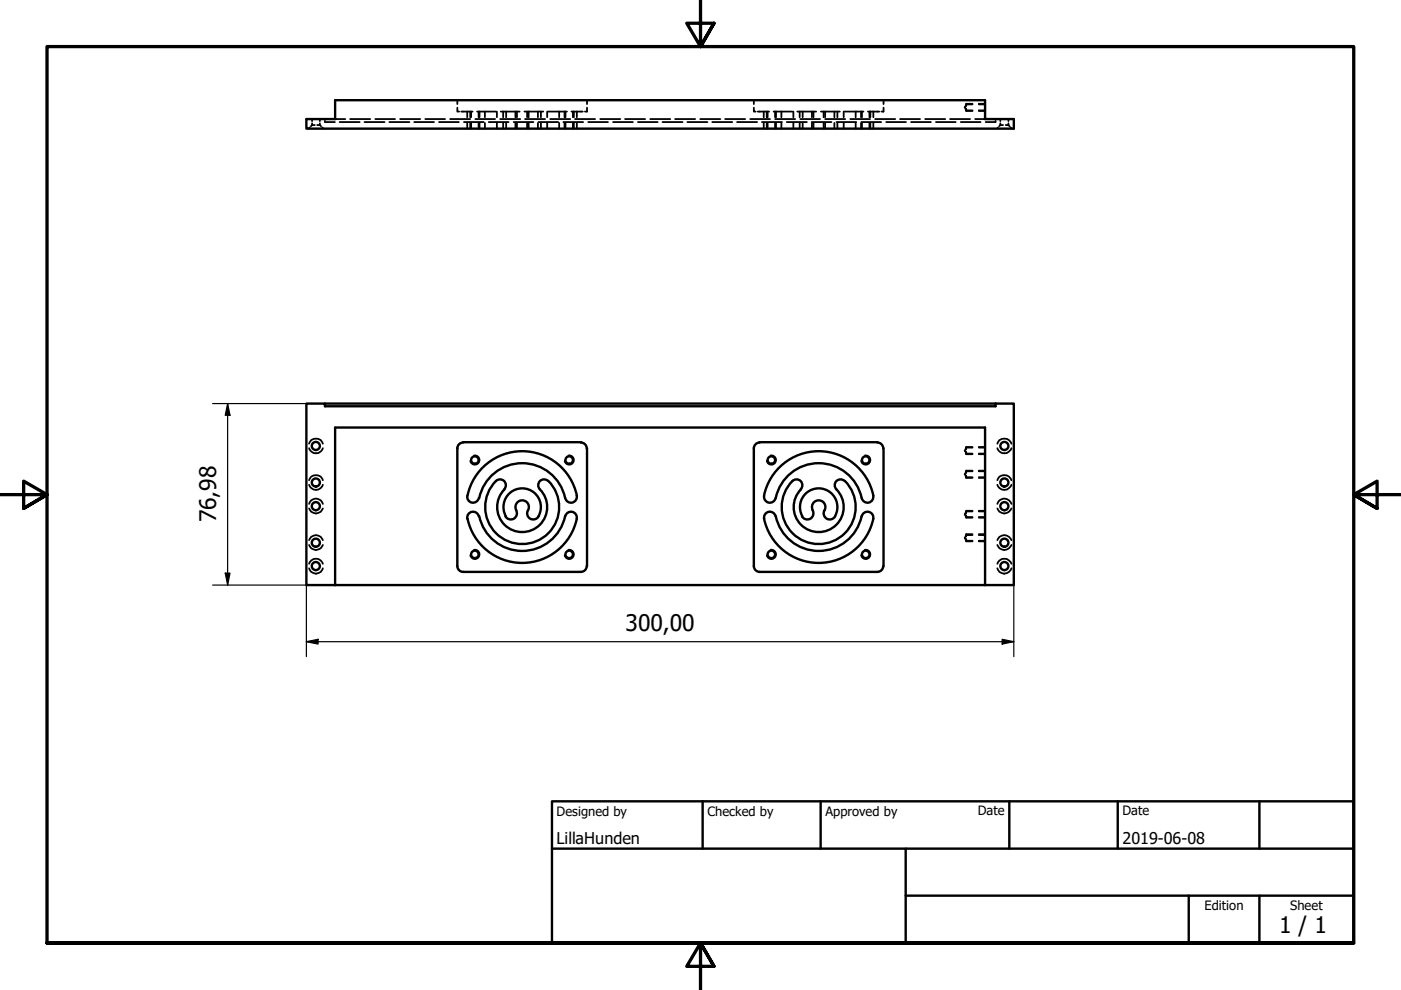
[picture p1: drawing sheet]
<svg xmlns="http://www.w3.org/2000/svg" width="297mm" height="210mm" viewBox="0 0 297 210" stroke-linecap="round" stroke-linejoin="round" font-family="sans-serif">
<defs><g id="words">
<g font-size="4.8">
<text x="45.8" y="110.8" transform="rotate(-90 45.8 110.8)">76,98</text>
<text x="132.7" y="133.7">300,00</text>
<text x="271.2" y="197.8">1 / 1</text>
</g>
<g font-size="3.4">
<text x="118" y="178.9">LillaHunden</text>
<text x="238" y="178.9">2019-06-08</text>
</g>
<g font-size="2.7">
<text x="118" y="173">Designed by</text>
<text x="150" y="173">Checked by</text>
<text x="175" y="173">Approved by</text>
<text x="207.3" y="172.9">Date</text>
<text x="238" y="172.9">Date</text>
<text x="255.4" y="193">Edition</text>
<text x="273.6" y="193">Sheet</text>
</g>
</g></defs>
<!-- layer: Hidden (ISO) -->
<g fill="none" stroke="#000" stroke-width=".38">
<path d="M65.7 27l-.3 .3M66.2 26.5h.5M66.2 26.5l-.3 .3M66.2 25.2v.5M66.2 26.1v.4M67.2 26.5h.6l.3 .3M67.8 25.2v.5M67.8 26.1v.4M68.3 27l.3 .3M68.9 25.7v.2h2.1M68.9 25.2v.2M71.1 25.2h2.1"/>
<path d="M72 25.9h4.3M74.2 25.2h4.3M77.3 25.9h4.2M79.6 25.2h4.2M82.5 25.9h4.3M84.8 25.2h4.3M87.8 25.9h4.2M90.2 25.2h4.2M93.1 25.9h4.2M95.4 25.2h4.3M97 22.8v.9h.3M97 21.2v.9"/>
<path d="M97.8 23.7h2.4M98.4 25.9h4.2M99.1 23.7v1.2M99.1 26.1v1.2M99.7 23.7v1.2M99.7 26.1v1.2M99.9 23.7v1.2M99.9 26.1v1.2M100.8 25.2h4.2M101.2 23.7h4M101.5 23.7v1.2M101.5 26.1v1.2"/>
<path d="M101.7 23.7v1.2M101.7 26.1v1.2M102.8 23.7v1.2M102.8 26.1v1.2M103.6 25.9h4.2M105.3 23.7v1.2M105.3 26.1v1.2M106 25.2h4.3M106.2 23.7h4M106.7 23.7v1.2M106.7 26.1v1.2M107.3 23.7v1.2"/>
<path d="M107.3 26.1v1.2M108.9 25.9h4.2M109.3 23.7v1.2M109.3 26.1v1.2M109.6 23.7v1.2M109.6 26.1v1.2M111.2 23.7h4M111.3 25.2h4.3M111.8 23.7v1.2M111.8 26.1v1.2M112.1 23.7v1.2M112.1 26.1v1.2"/>
<path d="M114 23.7v1.2M114 26.1v1.2M114.2 25.9h4.2M114.7 23.7v1.2M114.7 26.1v1.2M116 23.7v1.2M116 26.1v1.2M116.2 23.7h4M116.6 25.2h4.3M118.6 23.7v1.2M118.6 26.1v1.2M119.4 25.9h4.2"/>
<path d="M119.7 23.7v1.2M119.7 26.1v1.2M119.9 23.7v1.2M119.9 26.1v1.2M121.2 23.7h2.4M121.5 23.7v1.2M121.5 26.1v1.2M121.7 23.7v1.2M121.7 26.1v1.2M121.9 25.2h4.3M122.3 23.7v1.2M122.3 26.1v1.2"/>
<path d="M124.5 22.8v.9h-.5M124.5 21.2v.9M124.7 25.9h4.2M127.3 25.2h4.2M130 25.9h4.2M132.5 25.2h4.3M135.3 25.9h4.1M137.9 25.2h4.2M140.5 25.9h4.2M143.1 25.2h4.3M145.7 25.9h4.3M148.5 25.2h4.2"/>
<path d="M151 25.9h4.3M153.7 25.2h4.3M156.3 25.9h4.2M159.1 25.2h4.2M159.8 22.8v.9h.4M159.8 21.2v.9M160.7 23.7h2.4M161.5 25.9h4.3M161.9 23.7v1.2M161.9 26.1v1.2M162.6 23.7v1.2M162.6 26.1v1.2"/>
<path d="M162.8 23.7v1.2M162.8 26.1v1.2M164 23.7h4M164.3 25.2h4.3M164.3 23.7v1.2M164.3 26.1v1.2M164.5 23.7v1.2M164.5 26.1v1.2M165.7 23.7v1.2M165.7 26.1v1.2M166.8 25.9h4.3M168.2 23.7v1.2"/>
<path d="M168.2 26.1v1.2M169 23.7h4M169.5 23.7v1.2M169.5 26.1v1.2M169.7 25.2h4.2M170.2 23.7v1.2M170.2 26.1v1.2M172.1 25.9h4.2M172.1 23.7v1.2M172.1 26.1v1.2M172.5 23.7v1.2M172.5 26.1v1.2"/>
<path d="M174.1 23.7h4M174.6 23.7v1.2M174.6 26.1v1.2M174.9 25.2h4.3M174.9 23.7v1.2M174.9 26.1v1.2M176.9 23.7v1.2M176.9 26.1v1.2M177.4 25.9h4.1M177.5 23.7v1.2M177.5 26.1v1.2M178.9 23.7v1.2"/>
<path d="M178.9 26.1v1.2M179.1 23.7h4M180.3 25.2h4.2M181.4 23.7v1.2M181.4 26.1v1.2M182.6 23.7v1.2M182.6 26.1v1.2M182.6 25.9h4.2M182.8 23.7v1.2M182.8 26.1v1.2M184 23.7h2.4M184.3 23.7v1.2"/>
<path d="M184.3 26.1v1.2M184.5 23.7v1.2M184.5 26.1v1.2M185.2 23.7v1.2M185.2 26.1v1.2M185.5 25.2h4.3M187.3 22.8v.9h-.4M187.3 21.2v.9M187.9 25.9h4.2M190.8 25.2h4.3M193.2 25.9h4.2M196.2 25.2h4.2"/>
<path d="M198.4 25.9h4.2M201.4 25.2h4.3M203.7 25.9h4.2M204.7 22.6l-.2 .2 .2 .2M204.7 23.1l.2 .3h1.3M204.9 23v.5h1.3M206.2 22h-1.3v.5M206.2 22.1h-1.3l-.2 .2M206.8 25.2h2.1M207.5 22.1h1.4M207.5 23.4h1.4M207.5 22h1.4"/>
<path d="M207.5 23.5h1.4M211.1 25.2v.2M211.1 25.7v.2h-2.1M211.6 27l-.2 .3M212.1 26.5h.6M212.1 26.5l-.3 .3M212.1 25.2v.5M212.1 26.1v.4M213.2 26.5h.6l.3 .3M213.8 25.2v.5M213.8 26.1v.4M214.2 27l.3 .3"/>
<path d="M65.5 95a1.53 1.53 0 0 0 1.5 1.1 1.53 1.53 0 0 0 1.5-1.1M65.5 94.1a1.53 1.53 0 0 1 1.5-1.1 1.53 1.53 0 0 1 1.5 1.1M204.7 95.3l-.2 .2 .2 .2M204.7 96l.2 .2h1.3M204.9 95.8v.5h1.3M206.2 94.9h-1.3l-.2 .3M206.2 99.9h-1.3l-.2 .2M206.2 94.8h-1.3v.5M206.2 99.8h-1.3v.5M207.5 94.9h1.4M207.5 96.2h1.4M207.5 99.9h1.4"/>
<path d="M207.5 94.8h1.4M207.5 96.3h1.4M207.5 99.8h1.4M211.5 95a1.57 1.57 0 0 0 1.4 1.1 1.57 1.57 0 0 0 1.5-1.1M211.5 94.1a1.57 1.57 0 0 1 1.4-1.1 1.57 1.57 0 0 1 1.5 1.1M65.5 115.5a1.53 1.53 0 0 0 1.5 1.1 1.53 1.53 0 0 0 1.5-1.1M65.5 114.5a1.53 1.53 0 0 1 1.5-1.1 1.53 1.53 0 0 1 1.5 1.1M65.5 102.8a1.53 1.53 0 0 0 1.5 1.1 1.53 1.53 0 0 0 1.5-1.1M65.5 101.8a1.53 1.53 0 0 1 1.5-1.1 1.53 1.53 0 0 1 1.5 1.1M65.5 107.8a1.53 1.53 0 0 0 1.5 1.1 1.53 1.53 0 0 0 1.5-1.1M65.5 106.8a1.5 1.5 0 0 1 1.5-1.1 1.5 1.5 0 0 1 1.5 1.1M65.5 119.5a1.53 1.53 0 0 1 1.5-1 1.53 1.53 0 0 1 1.5 1"/>
<path d="M204.7 108.8l-.2 .3 .2 .2M204.7 100.4l-.2 .2 .2 .1M204.7 113.8l-.2 .2 .2 .3M204.7 109.4l.2 .2h1.3M204.7 100.9l.2 .3h1.3M204.7 114.5l.2 .2h1.3M204.9 109.3v.5h1.3M204.9 100.8v.5h1.3M204.9 114.3v.5h1.3M206.2 108.4h-1.3l-.2 .2M206.2 113.4h-1.3l-.2 .2M206.2 108.3h-1.3v.5"/>
<path d="M206.2 113.3h-1.3v.5M207.5 108.4h1.4M207.5 109.6h1.4M207.5 101.2h1.4M207.5 113.4h1.4M207.5 114.7h1.4M207.5 108.3h1.4M207.5 109.8h1.4M207.5 101.3h1.4M207.5 113.3h1.4M207.5 114.8h1.4M211.5 102.8a1.57 1.57 0 0 0 1.4 1.1 1.57 1.57 0 0 0 1.5-1.1"/>
<path d="M211.5 101.8a1.57 1.57 0 0 1 1.4-1.1 1.57 1.57 0 0 1 1.5 1.1M211.5 115.5a1.57 1.57 0 0 0 1.4 1.1 1.57 1.57 0 0 0 1.5-1.1M211.5 114.5a1.57 1.57 0 0 1 1.4-1.1 1.57 1.57 0 0 1 1.5 1.1M211.5 119.5a1.57 1.57 0 0 1 1.4-1 1.57 1.57 0 0 1 1.5 1M211.5 107.8a1.57 1.57 0 0 0 1.4 1.1 1.57 1.57 0 0 0 1.5-1.1M211.5 106.8a1.55 1.55 0 0 1 1.4-1.1 1.55 1.55 0 0 1 1.5 1.1M65.5 120.5a1.5 1.5 0 0 0 1.5 1.1 1.5 1.5 0 0 0 1.5-1.1M211.5 120.5a1.55 1.55 0 0 0 1.4 1.1 1.55 1.55 0 0 0 1.5-1.1"/>
</g>
<!-- layer: Visible (ISO) -->
<g fill="none" stroke="#000" stroke-width=".51">
<path d="M65 25.2h6.1v-4h137.8v4h6v2.1h-149.9zM68.9 85.6h142.2M98.2 93.8h25M98.2 93.8a1.24 1.24 0 0 0-1.2 1.3v25M123.2 93.8a1.24 1.24 0 0 1 1.2 1.3M124.5 95v25.1M161 93.8h25.1M161.1 93.8a1.24 1.24 0 0 0-1.3 1.3v25M186 93.8a1.24 1.24 0 0 1 1.3 1.3M187.3 95v25.1M211.1 85.6v.5h-142.2v-.5h-3.9v38.5h6.1M211.1 85.6h3.8v38.5h-6"/>
<path d="M99.1 105.1a1.24 1.24 0 0 0 .9 1.5 1.24 1.24 0 0 0 1.5-1M99.1 109.9a11.8 11.8 0 0 0 11.6 9.5 11.8 11.8 0 0 0 11.6-9.4M99.1 105.1a11.8 11.8 0 0 1 11.6-9.4 11.8 11.8 0 0 1 11.6 9.4M101.5 109.5a1.24 1.24 0 0 0-1.5-1 1.24 1.24 0 0 0-.9 1.5M101.6 109.4a9.3 9.3 0 0 0 9.1 7.4 9.3 9.3 0 0 0 9.1-7.4M101.6 105.6a9.3 9.3 0 0 1 9.1-7.4 9.3 9.3 0 0 1 9.1 7.4M107 103.8a5.3 5.3 0 0 0 0 7.5 5.3 5.3 0 0 0 7.5 0 5.3 5.3 0 0 0 0-7.5M107.3 109.5a4 4 0 0 1 3.4-6 4 4 0 0 1 3.5 6M109.4 108.2a1.3 1.3 0 0 1-.5 1.8 1.3 1.3 0 0 1-1.7-.5M109.5 108.2a1.43 1.43 0 0 1 1.2-2.1 1.43 1.43 0 0 1 1.3 2.1M111.9 108.2a1.3 1.3 0 0 0 .5 1.8 1.3 1.3 0 0 0 1.8-.5M114.5 103.7a1.24 1.24 0 0 1 0-1.7 1.24 1.24 0 0 1 1.7 0 7.8 7.8 0 0 1 0 11.1 7.8 7.8 0 0 1-11.2-.2 7.8 7.8 0 0 1 .5-11.1 1.24 1.24 0 0 1 1.5 .3 1.24 1.24 0 0 1-.1 1.6"/>
<path d="M119.9 109.5a1.24 1.24 0 0 1 1.4-1 1.24 1.24 0 0 1 1 1.5M122.3 105.1a1.24 1.24 0 0 1-1 1.5 1.24 1.24 0 0 1-1.4-1M162 109.9a11.8 11.8 0 0 0 11.6 9.5 11.8 11.8 0 0 0 11.6-9.4M162 105.1a11.8 11.8 0 0 1 11.6-9.4 11.8 11.8 0 0 1 11.6 9.4M162 105.1a1.24 1.24 0 0 0 1 1.5 1.24 1.24 0 0 0 1.4-1M164.4 109.5a1.24 1.24 0 0 0-1.4-1 1.24 1.24 0 0 0-1 1.5M164.5 109.4a9.3 9.3 0 0 0 9.1 7.4 9.3 9.3 0 0 0 9.1-7.4M164.5 105.6a9.3 9.3 0 0 1 9.1-7.4 9.3 9.3 0 0 1 9.1 7.4M169.8 103.8a5.3 5.3 0 0 0 0 7.5 5.3 5.3 0 0 0 7.5 0 5.3 5.3 0 0 0 0-7.5M170.1 109.5a4 4 0 0 1 3.5-6 4 4 0 0 1 3.4 6M172.3 108.2a1.3 1.3 0 0 1-.5 1.8 1.3 1.3 0 0 1-1.8-.5M172.3 108.2a1.43 1.43 0 0 1 1.3-2.1 1.43 1.43 0 0 1 1.2 2.1"/>
<path d="M174.8 108.2a1.3 1.3 0 0 0 .5 1.8 1.3 1.3 0 0 0 1.8-.5M177.3 103.7a1.26 1.26 0 0 1 .1-1.7 1.26 1.26 0 0 1 1.7 0 7.8 7.8 0 0 1 0 11.1 7.8 7.8 0 0 1-11.2-.2 7.8 7.8 0 0 1 .4-11.1 1.24 1.24 0 0 1 1.6 .3 1.24 1.24 0 0 1-.1 1.6M182.7 109.5a1.24 1.24 0 0 1 1.5-1 1.24 1.24 0 0 1 .9 1.5M185.1 105.1a1.24 1.24 0 0 1-.9 1.5 1.24 1.24 0 0 1-1.5-1M71.1 124.1v-33.5h137.8v33.5M71.1 124.1h137.8M97 120a1.24 1.24 0 0 0 1.2 1.3M124.4 120a1.24 1.24 0 0 1-1.2 1.3h-25M159.8 120a1.24 1.24 0 0 0 1.3 1.3M187.3 120a1.24 1.24 0 0 1-1.3 1.3h-25"/>
<circle cx="67" cy="94.6" r=".86"/>
<circle cx="100.7" cy="97.5" r=".79"/>
<circle cx="120.7" cy="97.5" r=".79"/>
<circle cx="163.5" cy="97.5" r=".79"/>
<circle cx="183.5" cy="97.5" r=".79"/>
<circle cx="212.9" cy="94.6" r=".86"/>
<circle cx="67" cy="107.3" r=".86"/>
<circle cx="67" cy="115.1" r=".86"/>
<circle cx="67" cy="102.3" r=".86"/>
<circle cx="100.7" cy="117.5" r=".79"/>
<circle cx="120.7" cy="117.5" r=".79"/>
<circle cx="163.5" cy="117.5" r=".79"/>
<circle cx="183.5" cy="117.5" r=".79"/>
<circle cx="212.9" cy="107.3" r=".86"/>
<circle cx="212.9" cy="102.3" r=".86"/>
<circle cx="212.9" cy="115.1" r=".86"/>
<circle cx="67" cy="120" r=".86"/>
<circle cx="212.9" cy="120" r=".86"/>
</g>
<!-- layer: Visible Narrow (ISO) -->
<path d="M100.5 96.6a.98 .98 0 0 1 1.1 .8 .98 .98 0 0 1-.7 1.1 .98 .98 0 0 1-1.2-.8M120.5 96.6a.98 .98 0 0 1 1.2 .8 .98 .98 0 0 1-.8 1.1 .98 .98 0 0 1-1.2-.8M163.4 96.6a.98 .98 0 0 1 1.1 .8 .98 .98 0 0 1-.8 1.1 .98 .98 0 0 1-1.1-.8M183.4 96.6a.98 .98 0 0 1 1.1 .8 .98 .98 0 0 1-.8 1.1 .98 .98 0 0 1-1.1-.8M100.5 116.6a.98 .98 0 0 1 1.1 .8 .98 .98 0 0 1-.7 1.1 .98 .98 0 0 1-1.2-.8M120.5 116.6a.98 .98 0 0 1 1.2 .8 .98 .98 0 0 1-.8 1.1 .98 .98 0 0 1-1.2-.8M163.4 116.6a.98 .98 0 0 1 1.1 .8 .98 .98 0 0 1-.8 1.1 .98 .98 0 0 1-1.1-.8M183.4 116.6a.98 .98 0 0 1 1.1 .8 .98 .98 0 0 1-.8 1.1 .98 .98 0 0 1-1.1-.8" fill="none" stroke="#000" stroke-width=".38"/>
<!-- layer: Border (ISO) -->
<path d="M148.5 -.1v10l-2.9-5h5.8l-2.9 5 2.9-5M0 104.9h10l-5-2.9v5.8l5-2.9-5 2.9M297 104.9h-10l5-2.9v5.8l-5-2.9 5 2.9M10 199.9v-190h277v190h-277h277M151.4 204.9l-2.9-5 2.9 5h-5.8l2.9-5v10" fill="none" stroke="#000" stroke-width=".7"/>
<!-- layer: Title (ISO) -->
<path d="M117 169.9h170v30h-170zM117 179.9h170M149 169.9v10M174 169.9v10M192 179.9v20M214 169.9v10M237 169.9v10M267 169.9v10M192 189.9h95M252 189.9v10M267 189.9v10" fill="none" stroke="#000" stroke-width=".51"/>
<!-- layer: Dimension (ISO) -->
<path d="M45.1 85.6h19.9M48.3 85.6l.5 2.4h-1zM48.3 85.6v38.5M45.1 124.1h19.9v15.1M47.8 121.5h1l-.5 2.6zM65 136.1l2.4-.6v1.1zM65 136.1h149.9M212.5 135.5l2.4 .6-2.4 .5zM214.9 124.1v15.1" fill="none" stroke="#000" stroke-width=".25"/>
<g fill="#000">
<path d="M48.3 85.6l.5 2.4h-1z" fill-rule="evenodd"/>
<path d="M47.8 121.5h1l-.5 2.6z" fill-rule="evenodd"/>
<path d="M65 136.1l2.4-.6v1.1z" fill-rule="evenodd"/>
<path d="M212.5 135.5l2.4 .6-2.4 .5z" fill-rule="evenodd"/>
</g>
<use href="#words"/>
</svg>
